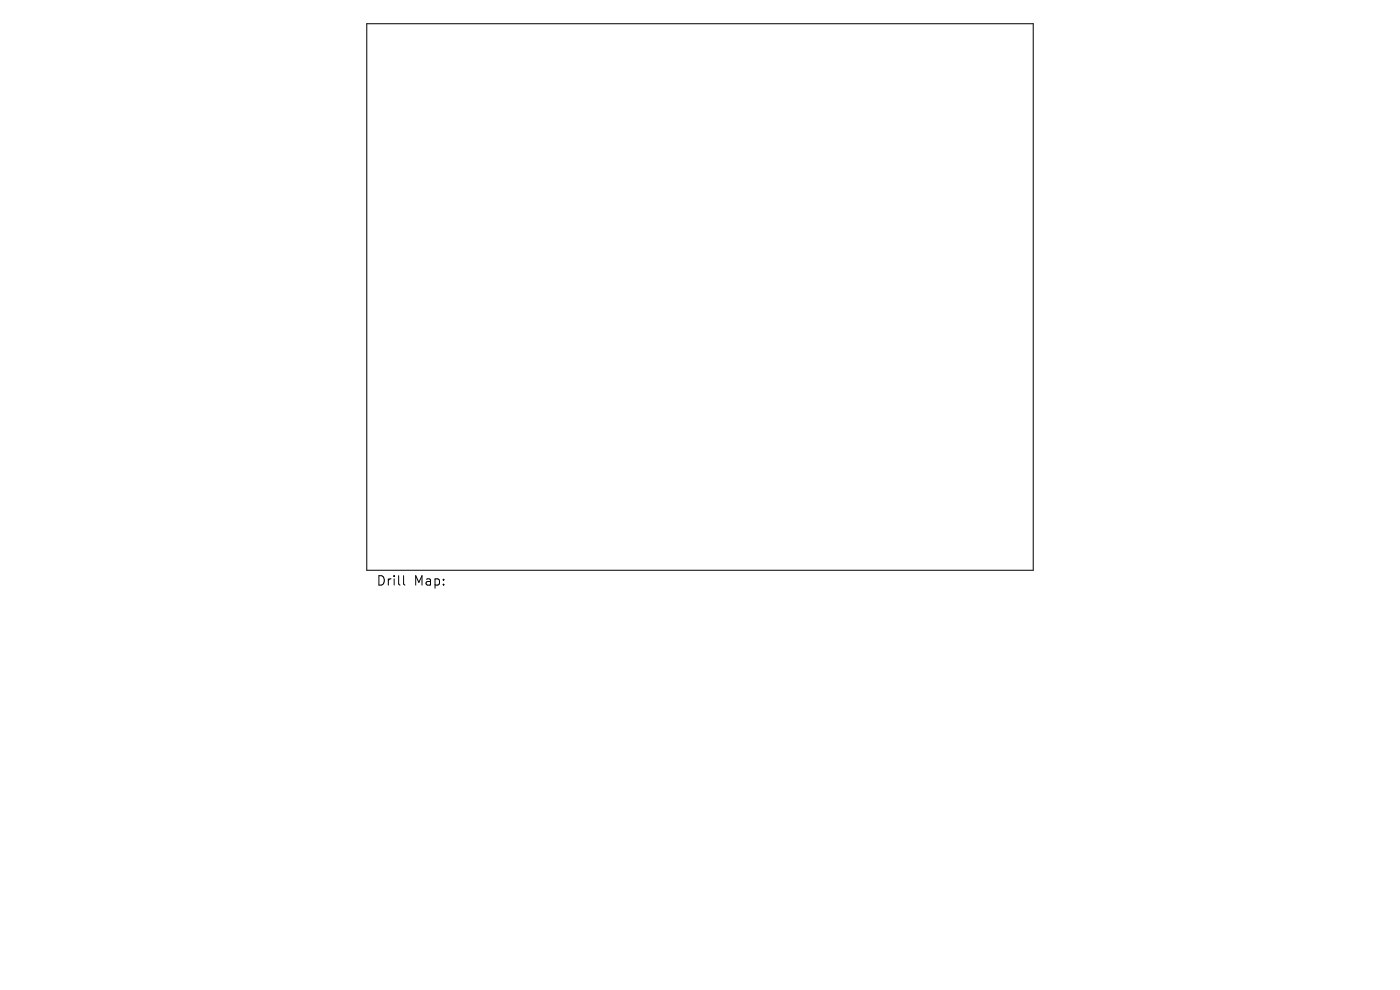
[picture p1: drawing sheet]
<svg xmlns="http://www.w3.org/2000/svg" width="297mm" height="210mm" viewBox="0 0 297 210" stroke-linecap="round" stroke-linejoin="round" font-family="sans-serif">
<defs><g id="words">
<g font-size="2.8">
<text x="79.8" y="124.5">Drill</text>
<text x="87.8" y="124.5">Map:</text>
</g>
</g></defs>
<path d="M77.8 5h141.4v116h-141.4zM85.6 122.1v1.7l.3 .3" fill="none" stroke="#000" stroke-width=".21"/>
<use href="#words"/>
</svg>
